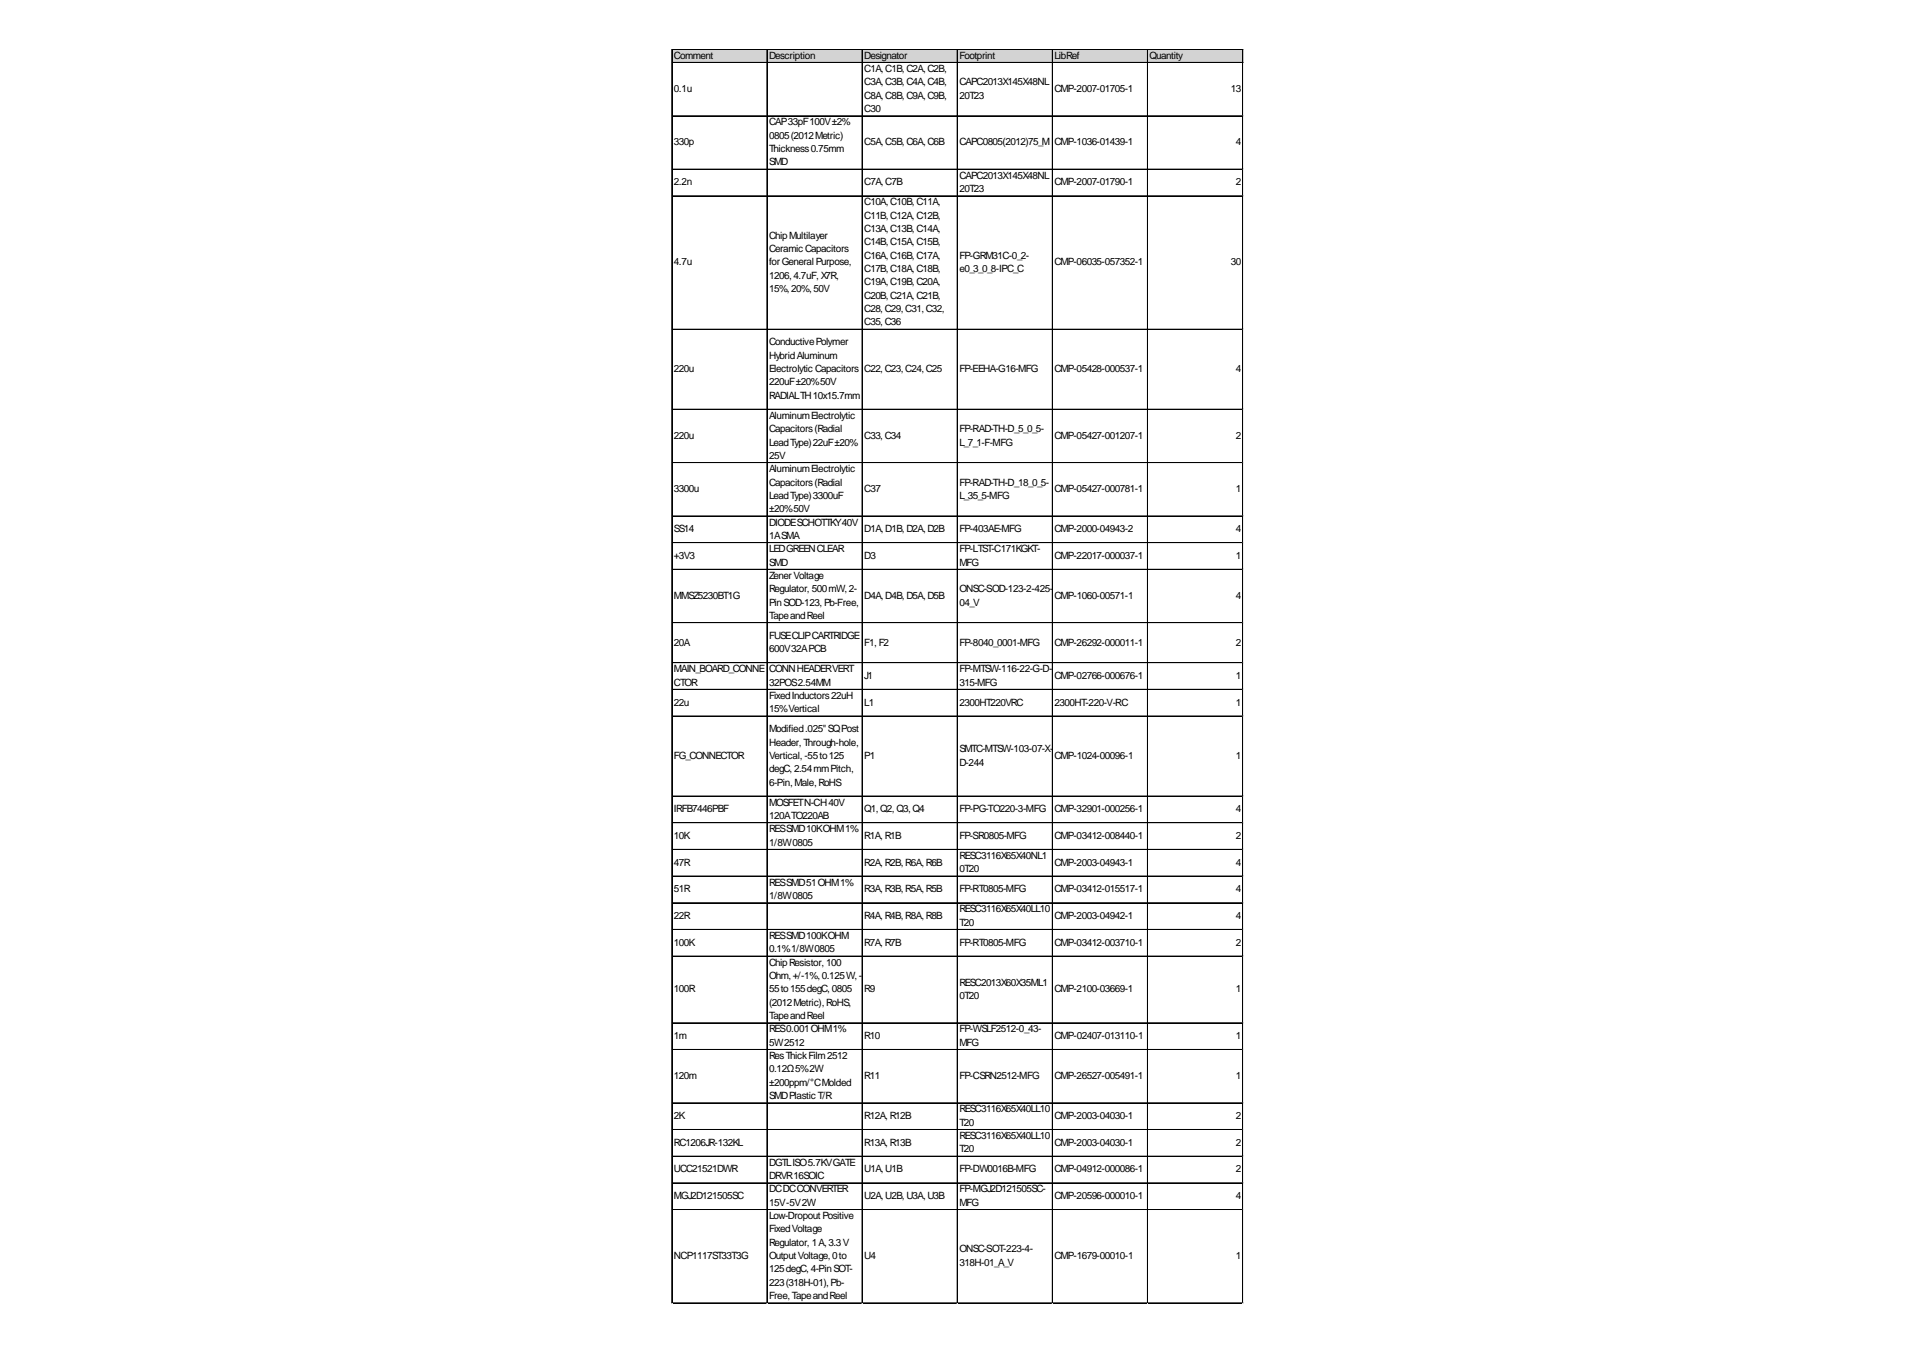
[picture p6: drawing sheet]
<svg xmlns="http://www.w3.org/2000/svg" width="297mm" height="210mm" viewBox="0 0 297 210" stroke-linecap="round" stroke-linejoin="round" font-family="sans-serif">
<defs><g id="words">
<g font-size="1.5">
<text x="104.4" y="9.1">Comment</text>
<text x="119.2" y="9.1">Description</text>
<text x="133.9" y="9.1">Designator</text>
<text x="133.9" y="11.2">C1A,C1B,C2A,C2B,</text>
<text x="148.7" y="9.1">Footprint</text>
<text x="163.4" y="9.1">LibRef</text>
<text x="178.1" y="9.1">Quantity</text>
<text x="104.4" y="14.3">0.1u</text>
<text x="133.9" y="13.2">C3A,C3B,C4A,C4B,</text>
<text x="133.9" y="15.3">C8A,C8B,C9A,C9B,</text>
<text x="133.9" y="17.4">C30</text>
<text x="148.7" y="13.2">CAPC2013X145X48NL</text>
<text x="148.7" y="15.3">20T23</text>
<text x="163.4" y="14.3">CMP-2007-01705-1</text>
<text x="190.7" y="14.3">13</text>
<text x="104.4" y="22.5">330p</text>
<text x="119.2" y="19.4">CAP33pF100V±2%</text>
<text x="119.2" y="21.5">0805(2012Metric)</text>
<text x="119.2" y="23.6">Thickness0.75mm</text>
<text x="133.9" y="22.5">C5A,C5B,C6A,C6B</text>
<text x="148.7" y="22.5">CAPC0805(2012)75_M</text>
<text x="163.4" y="22.5">CMP-1036-01439-1</text>
<text x="191.5" y="22.5">4</text>
<text x="104.4" y="28.7">2.2n</text>
<text x="119.2" y="25.6">SMD</text>
<text x="133.9" y="28.7">C7A,C7B</text>
<text x="148.7" y="27.7">CAPC2013X145X48NL</text>
<text x="148.7" y="29.8">20T23</text>
<text x="163.4" y="28.7">CMP-2007-01790-1</text>
<text x="191.5" y="28.7">2</text>
<text x="133.9" y="31.8">C10A,C10B,C11A,</text>
<text x="133.9" y="33.9">C11B,C12A,C12B,</text>
<text x="133.9" y="36">C13A,C13B,C14A,</text>
<text x="104.4" y="41.1">4.7u</text>
<text x="119.2" y="37">ChipMultilayer</text>
<text x="119.2" y="39.1">Ceramic Capacitors</text>
<text x="119.2" y="41.1">forGeneralPurpose,</text>
<text x="133.9" y="38">C14B,C15A,C15B,</text>
<text x="133.9" y="40.1">C16A,C16B,C17A,</text>
<text x="148.7" y="40.1">FP-GRM31C-0_2-</text>
<text x="163.4" y="41.1">CMP-06035-057352-1</text>
<text x="190.7" y="41.1">30</text>
<text x="119.2" y="43.2">1206,4.7uF,X7R,</text>
<text x="119.2" y="45.3">15%,20%,50V</text>
<text x="133.9" y="42.2">C17B,C18A,C18B,</text>
<text x="133.9" y="44.2">C19A,C19B,C20A,</text>
<text x="133.9" y="46.3">C20B,C21A,C21B,</text>
<text x="148.7" y="42.2">e0_3_0_8-IPC_C</text>
<text x="119.2" y="53.5">ConductivePolymer</text>
<text x="133.9" y="48.4">C28,C29,C31,C32,</text>
<text x="133.9" y="50.4">C35,C36</text>
<text x="104.4" y="57.6">220u</text>
<text x="119.2" y="55.6">HybridAluminum</text>
<text x="119.2" y="57.6">Electrolytic Capacitors</text>
<text x="119.2" y="59.7">220uF±20%50V</text>
<text x="133.9" y="57.6">C22,C23,C24,C25</text>
<text x="148.7" y="57.6">FP-EEHA-G16-MFG</text>
<text x="163.4" y="57.6">CMP-05428-000537-1</text>
<text x="191.5" y="57.6">4</text>
<text x="119.2" y="61.8">RADIALTH10x15.7mm</text>
<text x="119.2" y="64.9">AluminumElectrolytic</text>
<text x="104.4" y="68">220u</text>
<text x="119.2" y="66.9">Capacitors(Radial</text>
<text x="119.2" y="69">LeadType)22uF±20%</text>
<text x="119.2" y="71.1">25V</text>
<text x="133.9" y="68">C33,C34</text>
<text x="148.7" y="66.9">FP-RAD-TH-D_5_0_5-</text>
<text x="148.7" y="69">L_7_1-F-MFG</text>
<text x="163.4" y="68">CMP-05427-001207-1</text>
<text x="191.5" y="68">2</text>
<text x="104.4" y="76.2">3300u</text>
<text x="119.2" y="73.1">AluminumElectrolytic</text>
<text x="119.2" y="75.2">Capacitors(Radial</text>
<text x="119.2" y="77.3">LeadType)3300uF</text>
<text x="133.9" y="76.2">C37</text>
<text x="148.7" y="75.2">FP-RAD-TH-D_18_0_5-</text>
<text x="148.7" y="77.3">L_35_5-MFG</text>
<text x="163.4" y="76.2">CMP-05427-000781-1</text>
<text x="191.5" y="76.2">1</text>
<text x="104.4" y="82.4">SS14</text>
<text x="119.2" y="79.3">±20%50V</text>
<text x="119.2" y="81.4">DIODESCHOTTKY40V</text>
<text x="119.2" y="83.5">1ASMA</text>
<text x="133.9" y="82.4">D1A,D1B,D2A,D2B</text>
<text x="148.7" y="82.4">FP-403AE-MFG</text>
<text x="163.4" y="82.4">CMP-2000-04943-2</text>
<text x="191.5" y="82.4">4</text>
<text x="104.4" y="86.6">+3V3</text>
<text x="119.2" y="85.5">LEDGREENCLEAR</text>
<text x="119.2" y="87.6">SMD</text>
<text x="119.2" y="89.7">ZenerVoltage</text>
<text x="133.9" y="86.6">D3</text>
<text x="148.7" y="85.5">FP-LTST-C171KGKT-</text>
<text x="148.7" y="87.6">MFG</text>
<text x="163.4" y="86.6">CMP-22017-000037-1</text>
<text x="191.5" y="86.6">1</text>
<text x="104.4" y="92.8">MMSZ5230BT1G</text>
<text x="119.2" y="91.7">Regulator, 500mW,2-</text>
<text x="119.2" y="93.8">PinSOD-123,Pb-Free,</text>
<text x="119.2" y="95.9">TapeandReel</text>
<text x="133.9" y="92.8">D4A,D4B,D5A,D5B</text>
<text x="148.7" y="91.7">ONSC-SOD-123-2-425-</text>
<text x="148.7" y="93.8">04_V</text>
<text x="163.4" y="92.8">CMP-1060-00571-1</text>
<text x="191.5" y="92.8">4</text>
<text x="104.4" y="100">20A</text>
<text x="119.2" y="99">FUSECLIPCARTRIDGE</text>
<text x="119.2" y="101">600V32APCB</text>
<text x="133.9" y="100">F1,F2</text>
<text x="148.7" y="100">FP-8040_0001-MFG</text>
<text x="163.4" y="100">CMP-26292-000011-1</text>
<text x="191.5" y="100">2</text>
<text x="104.4" y="104.1">MAIN_BOARD_CONNE</text>
<text x="104.4" y="106.2">CTOR</text>
<text x="119.2" y="104.1">CONNHEADERVERT</text>
<text x="119.2" y="106.2">32POS2.54MM</text>
<text x="133.9" y="105.2">J1</text>
<text x="148.7" y="104.1">FP-MTSW-116-22-G-D-</text>
<text x="148.7" y="106.2">315-MFG</text>
<text x="163.4" y="105.2">CMP-02766-000676-1</text>
<text x="191.5" y="105.2">1</text>
<text x="104.4" y="109.3">22u</text>
<text x="119.2" y="108.3">FixedInductors22uH</text>
<text x="119.2" y="110.3">15%Vertical</text>
<text x="119.2" y="113.4">Modified.025&quot;SQPost</text>
<text x="133.9" y="109.3">L1</text>
<text x="148.7" y="109.3">2300HT220VRC</text>
<text x="163.4" y="109.3">2300HT-220-V-RC</text>
<text x="191.5" y="109.3">1</text>
<text x="104.4" y="117.6">FG_CONNECTOR</text>
<text x="119.2" y="115.5">Header, Through-hole,</text>
<text x="119.2" y="117.6">Vertical, -55to125</text>
<text x="119.2" y="119.6">degC,2.54mmPitch,</text>
<text x="133.9" y="117.6">P1</text>
<text x="148.7" y="116.5">SMTC-MTSW-103-07-X-</text>
<text x="148.7" y="118.6">D-244</text>
<text x="163.4" y="117.6">CMP-1024-00096-1</text>
<text x="191.5" y="117.6">1</text>
<text x="104.4" y="125.8">IRFB7446PBF</text>
<text x="119.2" y="121.7">6-Pin,Male,RoHS</text>
<text x="119.2" y="124.8">MOSFETN-CH40V</text>
<text x="133.9" y="125.8">Q1,Q2,Q3,Q4</text>
<text x="148.7" y="125.8">FP-PG-TO220-3-MFG</text>
<text x="163.4" y="125.8">CMP-32901-000256-1</text>
<text x="191.5" y="125.8">4</text>
<text x="104.4" y="130">10K</text>
<text x="119.2" y="126.9">120ATO220AB</text>
<text x="119.2" y="128.9">RESSMD10KOHM1%</text>
<text x="119.2" y="131">1/8W0805</text>
<text x="133.9" y="130">R1A,R1B</text>
<text x="148.7" y="130">FP-SR0805-MFG</text>
<text x="163.4" y="130">CMP-03412-008440-1</text>
<text x="191.5" y="130">2</text>
<text x="104.4" y="134.1">47R</text>
<text x="119.2" y="137.2">RESSMD51OHM1%</text>
<text x="133.9" y="134.1">R2A,R2B,R6A,R6B</text>
<text x="148.7" y="133.1">RESC3116X65X40NL1</text>
<text x="148.7" y="135.1">0T20</text>
<text x="163.4" y="134.1">CMP-2003-04943-1</text>
<text x="191.5" y="134.1">4</text>
<text x="104.4" y="138.2">51R</text>
<text x="104.4" y="142.4">22R</text>
<text x="119.2" y="139.3">1/8W0805</text>
<text x="133.9" y="138.2">R3A,R3B,R5A,R5B</text>
<text x="133.9" y="142.4">R4A,R4B,R8A,R8B</text>
<text x="148.7" y="138.2">FP-RT0805-MFG</text>
<text x="148.7" y="141.3">RESC3116X65X40LL10</text>
<text x="148.7" y="143.4">T20</text>
<text x="163.4" y="138.2">CMP-03412-015517-1</text>
<text x="163.4" y="142.4">CMP-2003-04942-1</text>
<text x="191.5" y="138.2">4</text>
<text x="191.5" y="142.4">4</text>
<text x="104.4" y="146.5">100K</text>
<text x="119.2" y="145.5">RESSMD100KOHM</text>
<text x="119.2" y="147.5">0.1%1/8W0805</text>
<text x="119.2" y="149.6">ChipResistor, 100</text>
<text x="133.9" y="146.5">R7A,R7B</text>
<text x="148.7" y="146.5">FP-RT0805-MFG</text>
<text x="163.4" y="146.5">CMP-03412-003710-1</text>
<text x="191.5" y="146.5">2</text>
<text x="104.4" y="153.7">100R</text>
<text x="119.2" y="151.7">Ohm,+/-1%,0.125W,-</text>
<text x="119.2" y="153.7">55to155degC,0805</text>
<text x="119.2" y="155.8">(2012Metric),RoHS,</text>
<text x="133.9" y="153.7">R9</text>
<text x="148.7" y="152.7">RESC2013X60X35ML1</text>
<text x="148.7" y="154.8">0T20</text>
<text x="163.4" y="153.7">CMP-2100-03669-1</text>
<text x="191.5" y="153.7">1</text>
<text x="104.4" y="161">1m</text>
<text x="119.2" y="157.9">TapeandReel</text>
<text x="119.2" y="159.9">RES0.001OHM1%</text>
<text x="119.2" y="162">5W2512</text>
<text x="133.9" y="161">R10</text>
<text x="148.7" y="159.9">FP-WSLF2512-0_43-</text>
<text x="148.7" y="162">MFG</text>
<text x="163.4" y="161">CMP-02407-013110-1</text>
<text x="191.5" y="161">1</text>
<text x="104.4" y="167.2">120m</text>
<text x="119.2" y="164.1">ResThickFilm2512</text>
<text x="119.2" y="166.1">0.12Ω5%2W</text>
<text x="133.9" y="167.2">R11</text>
<text x="148.7" y="167.2">FP-CSRN2512-MFG</text>
<text x="163.4" y="167.2">CMP-26527-005491-1</text>
<text x="191.5" y="167.2">1</text>
<text x="104.4" y="173.4">2K</text>
<text x="119.2" y="168.2">±200ppm/°CMolded</text>
<text x="119.2" y="170.3">SMDPlastic T/R</text>
<text x="133.9" y="173.4">R12A,R12B</text>
<text x="148.7" y="172.3">RESC3116X65X40LL10</text>
<text x="163.4" y="173.4">CMP-2003-04030-1</text>
<text x="191.5" y="173.4">2</text>
<text x="104.4" y="177.5">RC1206JR-132KL</text>
<text x="133.9" y="177.5">R13A,R13B</text>
<text x="148.7" y="174.4">T20</text>
<text x="148.7" y="176.5">RESC3116X65X40LL10</text>
<text x="148.7" y="178.5">T20</text>
<text x="163.4" y="177.5">CMP-2003-04030-1</text>
<text x="191.5" y="177.5">2</text>
<text x="104.4" y="181.6">UCC21521DWR</text>
<text x="104.4" y="185.8">MGJ2D121505SC</text>
<text x="119.2" y="180.6">DGTLISO5.7KVGATE</text>
<text x="119.2" y="182.7">DRVR16SOIC</text>
<text x="119.2" y="184.7">DCDCCONVERTER</text>
<text x="133.9" y="181.6">U1A,U1B</text>
<text x="133.9" y="185.8">U2A,U2B,U3A,U3B</text>
<text x="148.7" y="181.6">FP-DW0016B-MFG</text>
<text x="148.7" y="184.7">FP-MGJ2D121505SC-</text>
<text x="163.4" y="181.6">CMP-04912-000086-1</text>
<text x="163.4" y="185.8">CMP-20596-000010-1</text>
<text x="191.5" y="181.6">2</text>
<text x="191.5" y="185.8">4</text>
<text x="119.2" y="186.8">15V-5V2W</text>
<text x="119.2" y="188.9">Low-DropoutPositive</text>
<text x="119.2" y="190.9">FixedVoltage</text>
<text x="148.7" y="186.8">MFG</text>
<text x="104.4" y="195.1">NCP1117ST33T3G</text>
<text x="119.2" y="193">Regulator, 1A,3.3V</text>
<text x="119.2" y="195.1">OutputVoltage,0to</text>
<text x="119.2" y="197.1">125degC,4-PinSOT-</text>
<text x="133.9" y="195.1">U4</text>
<text x="148.7" y="194">ONSC-SOT-223-4-</text>
<text x="148.7" y="196.1">318H-01_A_V</text>
<text x="163.4" y="195.1">CMP-1679-00010-1</text>
<text x="191.5" y="195.1">1</text>
<text x="119.2" y="199.2">223(318H-01),Pb-</text>
<text x="119.2" y="201.3">Free,TapeandReel</text>
</g>
</g></defs>
<path d="M104.1 7.6h88.6v2.2h-88.6z" fill="#d3d3d3"/>
<g fill="none" stroke="#000" stroke-width=".15">
<path d="M104.1 7.6v194.3M104.2 7.6h88.4M104.2 9.7h88.4M104.2 17.9h88.4M104.2 18h88.4M118.8 7.7v194.2M118.9 7.7v194.2M133.6 7.7v194.2M148.3 7.7v194.2M148.4 7.7v194.2M163.1 7.7v194.2M177.8 7.7v194.2"/>
<path d="M192.5 7.7v194.2M192.6 7.7v194.2M104.2 26.2h88.4M104.2 30.3h88.4M104.2 30.4h88.4M104.2 51h88.4M104.2 63.4h88.4M104.2 71.7h88.4M104.2 79.9h88.4M104.2 80h88.4M104.2 84.1h88.4M104.2 88.2h88.4"/>
<path d="M104.2 96.5h88.4M104.2 102.7h88.4M104.2 106.8h88.4M104.2 110.9h88.4M104.2 111h88.4M104.2 123.3h88.4M104.2 123.4h88.4M104.2 127.4h88.4M104.2 127.5h88.4M104.2 131.6h88.4M104.2 135.7h88.4M104.2 135.8h88.4"/>
<path d="M104.2 139.8h88.4M104.2 139.9h88.4M104.2 144h88.4M104.2 148.1h88.4M104.2 158.4h88.4M104.2 158.5h88.4M104.2 162.6h88.4M104.2 170.8h88.4M104.2 170.9h88.4M104.2 175h88.4M104.2 179.1h88.4M104.2 183.2h88.4"/>
<path d="M104.2 183.3h88.4M104.2 187.4h88.4M104.2 201.8h88.4M104.2 201.9h88.4"/>
</g>
<path d="M104.1 201.9v.1" fill="none" stroke="#e0e0e0" stroke-width=".15"/>
<path d="M104.1 201.9l.1 .1z" fill="#e0e0e0"/>
<path d="M118.8 201.9v.1" fill="none" stroke="#e0e0e0" stroke-width=".15"/>
<path d="M118.8 201.9l.1 .1z" fill="#e0e0e0"/>
<path d="M133.6 201.9v.1" fill="none" stroke="#e0e0e0" stroke-width=".15"/>
<path d="M133.6 201.9l.1 .1z" fill="#e0e0e0"/>
<path d="M148.3 201.9v.1" fill="none" stroke="#e0e0e0" stroke-width=".15"/>
<path d="M148.3 201.9l.1 .1z" fill="#e0e0e0"/>
<path d="M163.1 201.9v.1" fill="none" stroke="#e0e0e0" stroke-width=".15"/>
<path d="M163.1 201.9v.1z" fill="#e0e0e0"/>
<path d="M177.8 201.9v.1" fill="none" stroke="#e0e0e0" stroke-width=".15"/>
<path d="M177.8 201.9l.1 .1z" fill="#e0e0e0"/>
<path d="M192.5 201.9v.1" fill="none" stroke="#e0e0e0" stroke-width=".15"/>
<path d="M192.5 201.9l.1 .1z" fill="#e0e0e0"/>
<path d="M192.6 17.9h.1" fill="none" stroke="#e0e0e0" stroke-width=".15"/>
<path d="M192.6 17.9l.1 .1z" fill="#e0e0e0"/>
<path d="M192.6 26.2h.1" fill="none" stroke="#e0e0e0" stroke-width=".15"/>
<path d="M192.6 26.2l.1 .1z" fill="#e0e0e0"/>
<path d="M192.6 30.3h.1" fill="none" stroke="#e0e0e0" stroke-width=".15"/>
<path d="M192.6 30.3l.1 .1z" fill="#e0e0e0"/>
<path d="M192.6 51h.1" fill="none" stroke="#e0e0e0" stroke-width=".15"/>
<path d="M192.6 51l.1 .1z" fill="#e0e0e0"/>
<path d="M192.6 63.4h.1" fill="none" stroke="#e0e0e0" stroke-width=".15"/>
<path d="M192.6 63.4l.1 .1z" fill="#e0e0e0"/>
<path d="M192.6 71.7h.1" fill="none" stroke="#e0e0e0" stroke-width=".15"/>
<path d="M192.6 71.7h.1z" fill="#e0e0e0"/>
<path d="M192.6 79.9h.1" fill="none" stroke="#e0e0e0" stroke-width=".15"/>
<path d="M192.6 79.9l.1 .1z" fill="#e0e0e0"/>
<path d="M192.6 84.1h.1" fill="none" stroke="#e0e0e0" stroke-width=".15"/>
<path d="M192.6 84.1h.1z" fill="#e0e0e0"/>
<path d="M192.6 88.2h.1" fill="none" stroke="#e0e0e0" stroke-width=".15"/>
<path d="M192.6 88.2l.1 .1z" fill="#e0e0e0"/>
<path d="M192.6 96.5h.1" fill="none" stroke="#e0e0e0" stroke-width=".15"/>
<path d="M192.6 96.5h.1z" fill="#e0e0e0"/>
<path d="M192.6 102.7h.1" fill="none" stroke="#e0e0e0" stroke-width=".15"/>
<path d="M192.6 102.7h.1z" fill="#e0e0e0"/>
<path d="M192.6 106.8h.1" fill="none" stroke="#e0e0e0" stroke-width=".15"/>
<path d="M192.6 106.8l.1 .1z" fill="#e0e0e0"/>
<path d="M192.6 110.9h.1" fill="none" stroke="#e0e0e0" stroke-width=".15"/>
<path d="M192.6 110.9l.1 .1z" fill="#e0e0e0"/>
<path d="M192.6 123.3h.1" fill="none" stroke="#e0e0e0" stroke-width=".15"/>
<path d="M192.6 123.3l.1 .1z" fill="#e0e0e0"/>
<path d="M192.6 127.4h.1" fill="none" stroke="#e0e0e0" stroke-width=".15"/>
<path d="M192.6 127.4l.1 .1z" fill="#e0e0e0"/>
<path d="M192.6 131.6h.1" fill="none" stroke="#e0e0e0" stroke-width=".15"/>
<path d="M192.6 131.6l.1 .1z" fill="#e0e0e0"/>
<path d="M192.6 135.7h.1" fill="none" stroke="#e0e0e0" stroke-width=".15"/>
<path d="M192.6 135.7l.1 .1z" fill="#e0e0e0"/>
<path d="M192.6 139.8h.1" fill="none" stroke="#e0e0e0" stroke-width=".15"/>
<path d="M192.6 139.8l.1 .1z" fill="#e0e0e0"/>
<path d="M192.6 144h.1" fill="none" stroke="#e0e0e0" stroke-width=".15"/>
<path d="M192.6 144l.1 .1z" fill="#e0e0e0"/>
<path d="M192.6 148.1h.1" fill="none" stroke="#e0e0e0" stroke-width=".15"/>
<path d="M192.6 148.1l.1 .1z" fill="#e0e0e0"/>
<path d="M192.6 158.4h.1" fill="none" stroke="#e0e0e0" stroke-width=".15"/>
<path d="M192.6 158.4l.1 .1z" fill="#e0e0e0"/>
<path d="M192.6 162.6h.1" fill="none" stroke="#e0e0e0" stroke-width=".15"/>
<path d="M192.6 162.6l.1 .1z" fill="#e0e0e0"/>
<path d="M192.6 170.8h.1" fill="none" stroke="#e0e0e0" stroke-width=".15"/>
<path d="M192.6 170.8l.1 .1z" fill="#e0e0e0"/>
<path d="M192.6 175h.1" fill="none" stroke="#e0e0e0" stroke-width=".15"/>
<path d="M192.6 175l.1 .1z" fill="#e0e0e0"/>
<path d="M192.6 179.1h.1" fill="none" stroke="#e0e0e0" stroke-width=".15"/>
<path d="M192.6 179.1l.1 .1z" fill="#e0e0e0"/>
<path d="M192.6 183.2h.1" fill="none" stroke="#e0e0e0" stroke-width=".15"/>
<path d="M192.6 183.2l.1 .1z" fill="#e0e0e0"/>
<path d="M192.6 187.4h.1" fill="none" stroke="#e0e0e0" stroke-width=".15"/>
<path d="M192.6 187.4l.1 .1z" fill="#e0e0e0"/>
<path d="M192.6 201.8h.1" fill="none" stroke="#e0e0e0" stroke-width=".15"/>
<path d="M192.6 201.8l.1 .1z" fill="#e0e0e0"/>
<use href="#words"/>
</svg>
